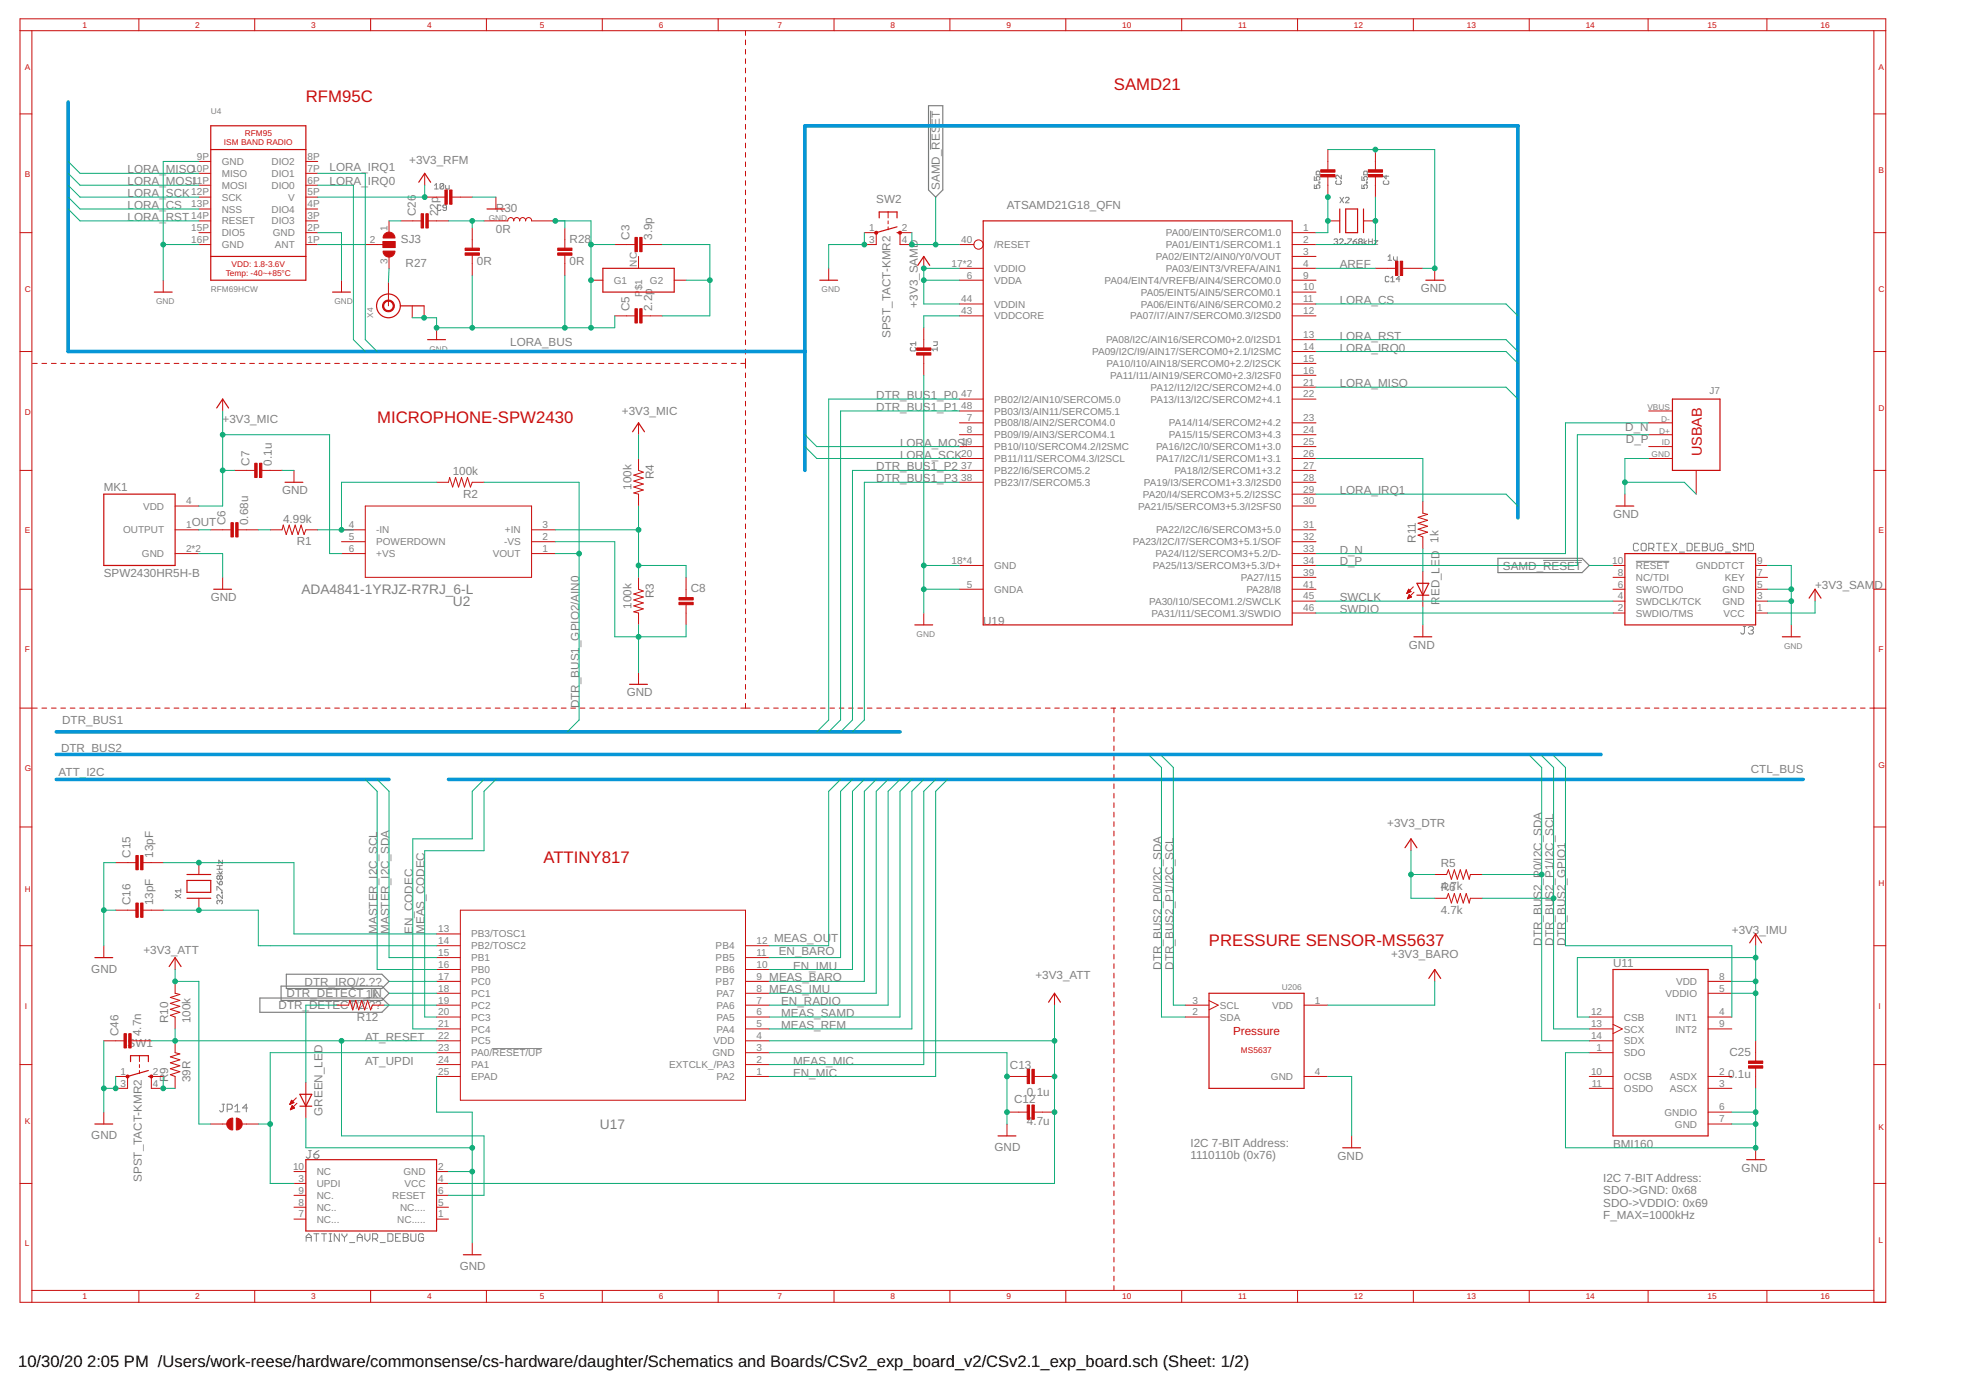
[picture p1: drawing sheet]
<svg xmlns="http://www.w3.org/2000/svg" width="420mm" height="297mm" viewBox="0 0 420 297" stroke-linecap="round" stroke-linejoin="round" font-family="sans-serif">
<defs><g id="words">
<g font-size="3.6" fill="#c90d0c">
<text x="65.4" y="21.8">RFM95C</text>
<text x="238.1" y="19.3">SAMD21</text>
<text x="80.6" y="90.4">MICROPHONE-SPW2430</text>
<text x="116.2" y="184.3">ATTINY817</text>
<text x="258.4" y="202.1">PRESSURE SENSOR-MS5637</text>
</g>
<g font-size="3.5">
<text x="3.9" y="292.1">10/30/20</text>
<text x="18.6" y="292.1">2:05 PM /Users/work-reese/hardware/commonsense/cs-hardware/daughter/Schematics and Boards/CSv2_exp_board_v2/CSv2.1_exp_board.sch (Sheet: 1/2)</text>
</g>
<text font-size="3.1" fill="#c90d0c" x="363.7" y="97.5" transform="rotate(-90 363.7 97.5)">USBAB</text>
<g font-size="2.9" fill="#808080">
<text x="64.4" y="127">ADA4841-1YRJZ-R7RJ_6-L</text>
<text x="96.8" y="129.5">U2</text>
<text x="128.2" y="241.2">U17</text>
</g>
<g font-size="2.5" fill="#808080">
<text x="200.9" y="26.8" transform="rotate(-90 200.9 26.8)">ET</text>
<text x="87.5" y="35">+3V3_RFM</text>
<text x="27.3" y="39.6">LORA_</text>
<text x="27.3" y="37">LORA_</text>
<text x="35.5" y="39.6">MOSI</text>
<text x="35.5" y="37">MISO</text>
<text x="70.4" y="39.6">LORA_</text>
<text x="70.4" y="36.5">LORA_IRQ1</text>
<text x="78.6" y="39.6">IRQ0</text>
<text x="200.9" y="40.6" transform="rotate(-90 200.9 40.6)">SAMD_RES</text>
<text x="27.3" y="42.1">LORA_</text>
<text x="27.3" y="47.2">LORA_</text>
<text x="27.3" y="44.7">LORA_</text>
<text x="35.5" y="42.1">SCK</text>
<text x="35.5" y="47.2">RST</text>
<text x="35.5" y="44.7">CS</text>
<text x="88.8" y="46.2" transform="rotate(-90 88.8 46.2)">C26</text>
<text x="93.7" y="46.2" transform="rotate(-90 93.7 46.2)">22p</text>
<text x="106" y="45.3">R30</text>
<text x="187.3" y="43.4">SW2</text>
<text x="215.2" y="44.7">ATSAMD21G18_QFN</text>
<text x="85.7" y="51.9">SJ3</text>
<text x="106" y="49.7">0R</text>
<text x="121.7" y="51.9">R28</text>
<text x="134.6" y="51.3" transform="rotate(-90 134.6 51.3)">C3</text>
<text x="139.4" y="51.3" transform="rotate(-90 139.4 51.3)">3.9p</text>
<text x="86.7" y="57">R27</text>
<text x="101.9" y="56.7">0R</text>
<text x="121.7" y="56.7">0R</text>
<text x="286.3" y="57.3">AREF</text>
<text x="196.2" y="65.7" transform="rotate(-90 196.2 65.7)">+3V3_SAMD</text>
<text x="286.3" y="65">LORA_CS</text>
<text x="303.6" y="62.4">GND</text>
<text x="134.6" y="66.5" transform="rotate(-90 134.6 66.5)">C5</text>
<text x="139.4" y="66.5" transform="rotate(-90 139.4 66.5)">2.2p</text>
<text x="109" y="73.9">LORA_BUS</text>
<text x="190.3" y="72.3" transform="rotate(-90 190.3 72.3)">SPST_TACT-KMR2</text>
<text x="286.3" y="75.1">LORA_IRQ0</text>
<text x="286.3" y="72.6">LORA_RST</text>
<text x="286.3" y="82.7">LORA_MISO</text>
<text x="132.9" y="88.6">+3V3_MIC</text>
<text x="187.3" y="85.3">DTR_BUS1_P0</text>
<text x="187.3" y="87.8">DTR_BUS1_P1</text>
<text x="47.6" y="90.4">+3V3_MIC</text>
<text x="192.3" y="95.4">LOR</text>
<text x="197.5" y="95.4">A_MOSI</text>
<text x="347.3" y="92.1">D_N</text>
<text x="347.5" y="94.7">D_P</text>
<text x="53.3" y="99.5" transform="rotate(-90 53.3 99.5)">C7</text>
<text x="58.1" y="99.5" transform="rotate(-90 58.1 99.5)">0.1u</text>
<text x="96.8" y="101.5">100k</text>
<text x="187.3" y="100.5">DTR_BUS1_P2</text>
<text x="192.3" y="98">LOR</text>
<text x="197.5" y="98">A_SCK</text>
<text x="22.2" y="105">MK1</text>
<text x="60.3" y="105.6">GND</text>
<text x="99" y="106.3">R2</text>
<text x="134.9" y="104.7" transform="rotate(-90 134.9 104.7)">100k</text>
<text x="139.7" y="102.5" transform="rotate(-90 139.7 102.5)">R4</text>
<text x="187.3" y="103.1">DTR_BUS1_P3</text>
<text x="286.3" y="105.6">LORA_IRQ1</text>
<text x="41" y="112.5">OUT</text>
<text x="48.2" y="112.2" transform="rotate(-90 48.2 112.2)">C6</text>
<text x="53" y="112.2" transform="rotate(-90 53 112.2)">0.68u</text>
<text x="60.5" y="111.7">4.99k</text>
<text x="344.7" y="110.7">GND</text>
<text x="63.4" y="116.5">R1</text>
<text x="286.3" y="118.3">D_N</text>
<text x="302.6" y="116" transform="rotate(-90 302.6 116)">R11</text>
<text x="307.4" y="116" transform="rotate(-90 307.4 116)">1k</text>
<text x="22.2" y="123.4">SPW2430HR5H-B</text>
<text x="286.3" y="120.8">D_P</text>
<text x="321.2" y="121.7">SAMD_RESET</text>
<text x="387.9" y="125.9">+3V3_SAM</text>
<text x="400.6" y="125.9">D</text>
<text x="45" y="128.5">GND</text>
<text x="134.9" y="130.1" transform="rotate(-90 134.9 130.1)">100k</text>
<text x="139.7" y="127.8" transform="rotate(-90 139.7 127.8)">R3</text>
<text x="147.6" y="126.6">C8</text>
<text x="286.3" y="128.5">SWCLK</text>
<text x="286.3" y="131">SWDIO</text>
<text x="307.6" y="129.2" transform="rotate(-90 307.6 129.2)">RED_LED</text>
<text x="210.1" y="133.5">U19</text>
<text x="301.1" y="138.6">GND</text>
<text x="133.9" y="148.8">GND</text>
<text x="13.3" y="154.6">DTR_BUS1</text>
<text x="123.8" y="151.3" transform="rotate(-90 123.8 151.3)">DTR_BUS1_GPIO2/AIN0</text>
<text x="13" y="160.7">DTR_BUS2</text>
<text x="12.5" y="165.8">ATT_I2C</text>
<text x="374.2" y="165.3">CTL_BUS</text>
<text x="296.5" y="176.7">+3V3_DTR</text>
<text x="27.9" y="183.3" transform="rotate(-90 27.9 183.3)">C15</text>
<text x="32.7" y="183.3" transform="rotate(-90 32.7 183.3)">13pF</text>
<text x="307.9" y="185.4">R5</text>
<text x="307.9" y="190.2">4.7k</text>
<text x="307.9" y="190.5">R6</text>
<text x="27.9" y="193.5" transform="rotate(-90 27.9 193.5)">C16</text>
<text x="32.7" y="193.5" transform="rotate(-90 32.7 193.5)">13pF</text>
<text x="307.9" y="195.3">4.7k</text>
<text x="30.7" y="203.9">+3V3_ATT</text>
<text x="80.6" y="199.6" transform="rotate(-90 80.6 199.6)">MASTER_I2C_SCL</text>
<text x="83.1" y="199.6" transform="rotate(-90 83.1 199.6)">MASTER_I2C_SDA</text>
<text x="88.2" y="199.6" transform="rotate(-90 88.2 199.6)">EN_CODEC</text>
<text x="90.8" y="199.6" transform="rotate(-90 90.8 199.6)">MEAS_CODEC</text>
<text x="165.4" y="201.3">MEAS_OU</text>
<text x="177.6" y="201.3">T</text>
<text x="329.5" y="202.1" transform="rotate(-90 329.5 202.1)">DTR_BUS2_P0/I2C_SDA</text>
<text x="332" y="202.1" transform="rotate(-90 332 202.1)">DTR_BUS2_P1/I2C_SCL</text>
<text x="334.6" y="202.1" transform="rotate(-90 334.6 202.1)">DTR_BUS2_GPIO1</text>
<text x="370.1" y="199.6">+3V3_IMU</text>
<text x="19.5" y="207.8">GND</text>
<text x="164.4" y="209.7">MEAS_BARO</text>
<text x="166.4" y="204.1">EN_BARO</text>
<text x="169.5" y="207.2">EN_IMU</text>
<text x="221.3" y="209.2">+3V3_ATT</text>
<text x="248.2" y="207.2" transform="rotate(-90 248.2 207.2)">DTR_BUS2_P0/I2C_SDA</text>
<text x="250.8" y="207.2" transform="rotate(-90 250.8 207.2)">DTR_BUS2_P1/I2C_SCL</text>
<text x="297.3" y="204.6">+3V3_BARO</text>
<text x="344.7" y="206.6">U11</text>
<text x="59.5" y="215.7">DTR_DETECT/2.??</text>
<text x="61.2" y="213.2">DTR_DETECT_1IkN</text>
<text x="65.1" y="210.6">DTR_IRQ/2.??</text>
<text x="164.4" y="212.3">MEAS_IMU</text>
<text x="166.9" y="214.8">EN_RADIO</text>
<text x="25.4" y="221.4" transform="rotate(-90 25.4 221.4)">C46</text>
<text x="30.2" y="221.4" transform="rotate(-90 30.2 221.4)">4.7n</text>
<text x="35.9" y="218.6" transform="rotate(-90 35.9 218.6)">R10</text>
<text x="40.7" y="218.6" transform="rotate(-90 40.7 218.6)">100k</text>
<text x="76.3" y="218.1">R12</text>
<text x="166.9" y="217.3">MEAS_SAMD</text>
<text x="166.9" y="219.9">MEAS_RFM</text>
<text x="27.3" y="223.7">SW1</text>
<text x="78.1" y="222.4">AT_RESET</text>
<text x="78.1" y="227.5">AT_UPDI</text>
<text x="169.5" y="227.5">MEAS_MIC</text>
<text x="369.6" y="225.6">C25</text>
<text x="35.9" y="231.3" transform="rotate(-90 35.9 231.3)">R9</text>
<text x="40.7" y="231.3" transform="rotate(-90 40.7 231.3)">39R</text>
<text x="169.5" y="230">EN_MIC</text>
<text x="215.8" y="228.5">C13</text>
<text x="369.3" y="230.4">0.1u</text>
<text x="68.9" y="238.4" transform="rotate(-90 68.9 238.4)">GREEN_LED</text>
<text x="216.7" y="235.8">C12</text>
<text x="219.5" y="234.2">0.1u</text>
<text x="19.5" y="243.4">GND</text>
<text x="212.5" y="245.9">GND</text>
<text x="219.5" y="240.3">4.7u</text>
<text x="254.4" y="245">I2C 7-BIT Address:</text>
<text x="344.7" y="245.3">BMI160</text>
<text x="254.4" y="247.7">1110110b (0x76)</text>
<text x="285.8" y="247.8">GND</text>
<text x="372.2" y="250.4">GND</text>
<text x="30.3" y="252.6" transform="rotate(-90 30.3 252.6)">SPST_TACT-KMR2</text>
<text x="342.6" y="252.5">I2C 7-BIT Address:</text>
<text x="342.6" y="255.2">SDO-&gt;GND: 0x68</text>
<text x="342.6" y="257.9">SDO-&gt;VDDIO: 0x69</text>
<text x="342.6" y="260.5">F_MAX=1000kHz</text>
<text x="98.2" y="271.3">GND</text>
</g>
<text font-size="2.5" fill="#c90d0c" x="263.5" y="221.2">Pressure</text>
<g font-size="2.1" fill="#808080">
<text x="42.1" y="34.1">9P</text>
<text x="47.4" y="35.3">GND</text>
<text x="58" y="35.3">DIO2</text>
<text x="65.7" y="34.1">8P</text>
<text x="40.9" y="36.7">10P</text>
<text x="40.9" y="41.8">12P</text>
<text x="41" y="39.2">11P</text>
<text x="47.4" y="37.8">MISO</text>
<text x="47.4" y="40.3">MOSI</text>
<text x="58" y="40.3">DIO0</text>
<text x="58" y="37.8">DIO1</text>
<text x="65.7" y="39.2">6P</text>
<text x="65.7" y="36.7">7P</text>
<text x="65.7" y="41.8">5P</text>
<text x="40.9" y="44.3">13P</text>
<text x="40.9" y="46.8">14P</text>
<text x="47.4" y="45.4">NSS</text>
<text x="47.4" y="48">RESET</text>
<text x="47.4" y="42.9">SCK</text>
<text x="58" y="48">DIO3</text>
<text x="58" y="45.4">DIO4</text>
<text x="61.6" y="42.9">V</text>
<text x="65.7" y="46.8">3P</text>
<text x="65.7" y="44.3">4P</text>
<text x="40.9" y="49.4">15P</text>
<text x="40.9" y="51.9">16P</text>
<text x="47.4" y="50.5">DIO5</text>
<text x="47.4" y="53">GND</text>
<text x="58.3" y="50.5">GND</text>
<text x="58.7" y="53">ANT</text>
<text x="65.7" y="51.9">1P</text>
<text x="65.7" y="49.4">2P</text>
<text x="79.1" y="51.9">2</text>
<text x="82.8" y="49.4" transform="rotate(-90 82.8 49.4)">1</text>
<text x="185.7" y="49.4">1</text>
<text x="185.7" y="51.9">3</text>
<text x="192.7" y="49.4">2</text>
<text x="192.7" y="51.9">4</text>
<text x="205.4" y="51.9">40</text>
<text x="212.5" y="53">/RESET</text>
<text x="249.2" y="50.5">PA00/EINT0/SERCOM1.0</text>
<text x="249.2" y="53">PA01/EINT1/SERCOM1.1</text>
<text x="278.5" y="49.4">1</text>
<text x="278.5" y="51.9">2</text>
<text x="82.8" y="56.4" transform="rotate(-90 82.8 56.4)">3</text>
<text x="136.1" y="57" transform="rotate(-90 136.1 57)">NC</text>
<text x="203.4" y="57">17*2</text>
<text x="206.6" y="59.5">6</text>
<text x="212.5" y="58.1">VDDIO</text>
<text x="247" y="55.6">PA02/EINT2/AIN0/Y0/VOUT</text>
<text x="249.2" y="58.1">PA03/EINT3/VREFA/AIN1</text>
<text x="278.5" y="54.5">3</text>
<text x="278.5" y="57">4</text>
<text x="278.5" y="59.5">9</text>
<text x="131.2" y="60.7">G1</text>
<text x="137.2" y="63.5" transform="rotate(-90 137.2 63.5)">P</text>
<text x="137.2" y="62.1" transform="rotate(-90 137.2 62.1)">$1</text>
<text x="138.9" y="60.7">G2</text>
<text x="205.4" y="64.6">44</text>
<text x="212.5" y="60.7">VDDA</text>
<text x="212.5" y="65.7">VDDIN</text>
<text x="236.1" y="60.7">PA04/EINT4/VREFB/AIN4/SERCOM0.0</text>
<text x="243.8" y="63.2">PA05/EINT5/AIN5/SERCOM0.1</text>
<text x="243.8" y="65.7">PA06/EINT6/AIN6/SERCOM0.2</text>
<text x="278.5" y="62.1">10</text>
<text x="278.5" y="64.6">11</text>
<text x="205.4" y="67.2">43</text>
<text x="212.5" y="68.3">VDDCORE</text>
<text x="241.5" y="68.3">PA07/I7/AIN7/SERCOM0.3/I2SD0</text>
<text x="278.5" y="67.2">12</text>
<text x="233.4" y="75.9">PA09/I2C/I9/AIN17/SERCOM0+2.1/I2SMC</text>
<text x="236.4" y="73.3">PA08/I2C/AIN16/SERCOM0+2.0/I2SD1</text>
<text x="278.5" y="72.2">13</text>
<text x="278.5" y="74.8">14</text>
<text x="278.5" y="77.3">15</text>
<text x="236.5" y="78.4">PA10/I10/AIN18/SERCOM0+2.2/I2SCK</text>
<text x="237.3" y="81">PA11/I11/AIN19/SERCOM0+2.3/I2SF0</text>
<text x="245.9" y="83.5">PA12/I12/I2C/SERCOM2+4.0</text>
<text x="278.5" y="79.9">16</text>
<text x="278.5" y="82.4">21</text>
<text x="205.4" y="84.9">47</text>
<text x="205.4" y="87.5">48</text>
<text x="212.5" y="86">PB02/I2/AIN10/SERCOM5.0</text>
<text x="212.5" y="88.6">PB03/I3/AIN11/SERCOM5.1</text>
<text x="245.9" y="86">PA13/I13/I2C/SERCOM2+4.1</text>
<text x="278.5" y="84.9">22</text>
<text x="365.3" y="84.3">J7</text>
<text x="205.4" y="95.1">19</text>
<text x="206.6" y="90">7</text>
<text x="206.6" y="92.5">8</text>
<text x="212.5" y="91.1">PB08/I8/AIN2/SERCOM4.0</text>
<text x="212.5" y="93.7">PB09/I9/AIN3/SERCOM4.1</text>
<text x="249.8" y="91.1">PA14/I14/SERCOM2+4.2</text>
<text x="249.8" y="93.7">PA15/I15/SERCOM3+4.3</text>
<text x="278.5" y="90">23</text>
<text x="278.5" y="92.5">24</text>
<text x="278.5" y="95.1">25</text>
<text x="205.4" y="97.6">20</text>
<text x="205.4" y="100.2">37</text>
<text x="212.5" y="96.2">PB10/I10/SERCOM4.2/I2SMC</text>
<text x="212.5" y="98.7">PB11/I11/SERCOM4.3/I2SCL</text>
<text x="212.5" y="101.3">PB22/I6/SERCOM5.2</text>
<text x="247.1" y="96.2">PA16/I2C/I0/SERCOM1+3.0</text>
<text x="247.1" y="98.7">PA17/I2C/I1/SERCOM1+3.1</text>
<text x="251" y="101.3">PA18/I2/SERCOM1+3.2</text>
<text x="278.5" y="97.6">26</text>
<text x="278.5" y="100.2">27</text>
<text x="39.8" y="107.8">4</text>
<text x="205.4" y="102.7">38</text>
<text x="212.5" y="103.8">PB23/I7/SERCOM5.3</text>
<text x="244.2" y="106.4">PA20/I4/SERCOM3+5.2/I2SSC</text>
<text x="244.5" y="103.8">PA19/I3/SERCOM1+3.3/I2SD0</text>
<text x="278.5" y="102.7">28</text>
<text x="278.5" y="105.2">29</text>
<text x="278.5" y="107.8">30</text>
<text x="26.3" y="114">OUTPUT</text>
<text x="30.6" y="108.9">VDD</text>
<text x="39.8" y="112.9">1</text>
<text x="74.5" y="112.9">4</text>
<text x="80.4" y="114">-IN</text>
<text x="107.9" y="114">+IN</text>
<text x="115.9" y="112.9">3</text>
<text x="243.3" y="108.9">PA21/I5/SERCOM3+5.3/I2SFS0</text>
<text x="247.1" y="114">PA22/I2C/I6/SERCOM3+5.0</text>
<text x="278.5" y="112.9">31</text>
<text x="30.3" y="119.1">GND</text>
<text x="39.8" y="117.9">2*2</text>
<text x="74.5" y="115.4">5</text>
<text x="74.5" y="117.9">6</text>
<text x="80.4" y="116.5">POWERDOWN</text>
<text x="80.4" y="119.1">+VS</text>
<text x="105.3" y="119.1">VOUT</text>
<text x="107.7" y="116.5">-VS</text>
<text x="115.9" y="117.9">1</text>
<text x="115.9" y="115.4">2</text>
<text x="242.1" y="116.5">PA23/I2C/I7/SERCOM3+5.1/SOF</text>
<text x="247" y="119.1">PA24/I12/SERCOM3+5.2/D-</text>
<text x="278.5" y="115.4">32</text>
<text x="278.5" y="117.9">33</text>
<text x="203.4" y="120.5">18*4</text>
<text x="206.6" y="125.6">5</text>
<text x="212.5" y="121.6">GND</text>
<text x="246.4" y="121.6">PA25/I13/SERCOM3+5.3/D+</text>
<text x="265.2" y="124.1">PA27/I15</text>
<text x="278.5" y="120.5">34</text>
<text x="278.5" y="123">39</text>
<text x="278.5" y="125.6">41</text>
<text x="344.5" y="120.5">10</text>
<text x="345.7" y="123">8</text>
<text x="345.7" y="125.6">6</text>
<text x="349.6" y="121.6">RESET</text>
<text x="349.6" y="124.1">NC/TDI</text>
<text x="362.4" y="121.6">GNDDTCT</text>
<text x="368.6" y="124.1">KEY</text>
<text x="375.6" y="125.6">5</text>
<text x="375.6" y="120.5">9</text>
<text x="375.6" y="123">7</text>
<text x="212.5" y="126.7">GNDA</text>
<text x="245.6" y="129.2">PA30/I10/SECOM1.2/SWCLK</text>
<text x="246.1" y="131.8">PA31/I11/SECOM1.3/SWDIO</text>
<text x="266.4" y="126.7">PA28/I8</text>
<text x="278.5" y="128.1">45</text>
<text x="278.5" y="130.6">46</text>
<text x="345.7" y="128.1">4</text>
<text x="345.7" y="130.6">2</text>
<text x="349.6" y="129.2">SWDCLK/TCK</text>
<text x="349.6" y="131.8">SWDIO/TMS</text>
<text x="349.6" y="126.7">SWO/TDO</text>
<text x="368.1" y="129.2">GND</text>
<text x="368.1" y="126.7">GND</text>
<text x="368.4" y="131.8">VCC</text>
<text x="375.6" y="128.1">3</text>
<text x="375.6" y="130.6">1</text>
<text x="93.7" y="201.8">14</text>
<text x="93.7" y="199.2">13</text>
<text x="100.7" y="202.9">PB2/TOSC2</text>
<text x="100.7" y="200.3">PB3/TOSC1</text>
<text x="152.9" y="202.9">PB4</text>
<text x="161.7" y="201.8">12</text>
<text x="93.7" y="206.8">16</text>
<text x="93.7" y="204.3">15</text>
<text x="93.7" y="209.4">17</text>
<text x="100.7" y="208">PB0</text>
<text x="100.7" y="205.4">PB1</text>
<text x="152.9" y="205.4">PB5</text>
<text x="152.9" y="208">PB6</text>
<text x="161.7" y="204.3">11</text>
<text x="161.7" y="206.8">10</text>
<text x="161.7" y="209.4">9</text>
<text x="367.4" y="209.4">8</text>
<text x="93.7" y="211.9">18</text>
<text x="93.7" y="214.5">19</text>
<text x="100.7" y="210.5">PC0</text>
<text x="100.7" y="213">PC1</text>
<text x="100.7" y="215.6">PC2</text>
<text x="152.9" y="210.5">PB7</text>
<text x="153.1" y="215.6">PA6</text>
<text x="153.1" y="213">PA7</text>
<text x="161.7" y="214.5">7</text>
<text x="161.7" y="211.9">8</text>
<text x="254.9" y="214.5">3</text>
<text x="260.7" y="215.6">SCL</text>
<text x="271.8" y="215.6">VDD</text>
<text x="281" y="214.5">1</text>
<text x="355.9" y="213">VDDIO</text>
<text x="358.2" y="210.5">VDD</text>
<text x="367.4" y="211.9">5</text>
<text x="93.7" y="217">20</text>
<text x="93.7" y="219.5">21</text>
<text x="100.7" y="218.1">PC3</text>
<text x="100.7" y="220.6">PC4</text>
<text x="153.1" y="220.6">PA4</text>
<text x="153.1" y="218.1">PA5</text>
<text x="161.7" y="219.5">5</text>
<text x="161.7" y="217">6</text>
<text x="254.9" y="217">2</text>
<text x="260.7" y="218.1">SDA</text>
<text x="340" y="217">12</text>
<text x="340" y="219.5">13</text>
<text x="347.1" y="218.1">CSB</text>
<text x="347.1" y="220.6">SCX</text>
<text x="358.1" y="218.1">INT1</text>
<text x="358.1" y="220.6">INT2</text>
<text x="367.4" y="217">4</text>
<text x="367.4" y="219.5">9</text>
<text x="93.7" y="224.6">23</text>
<text x="93.7" y="227.2">24</text>
<text x="93.7" y="222.1">22</text>
<text x="100.7" y="225.7">PA0/RESET/UP</text>
<text x="100.7" y="223.2">PC5</text>
<text x="152.2" y="225.7">GND</text>
<text x="152.5" y="223.2">VDD</text>
<text x="161.7" y="227.2">2</text>
<text x="161.7" y="224.6">3</text>
<text x="161.7" y="222.1">4</text>
<text x="340" y="222.1">14</text>
<text x="341.2" y="224.6">1</text>
<text x="347.1" y="225.7">SDO</text>
<text x="347.1" y="223.2">SDX</text>
<text x="25.7" y="229.7">1</text>
<text x="25.7" y="232.2">3</text>
<text x="32.7" y="229.7">2</text>
<text x="32.7" y="232.2">4</text>
<text x="93.7" y="229.7">25</text>
<text x="100.7" y="230.8">EPAD</text>
<text x="100.7" y="228.3">PA1</text>
<text x="143" y="228.3">EXTCLK_/PA3</text>
<text x="153.1" y="230.8">PA2</text>
<text x="161.7" y="229.7">1</text>
<text x="271.6" y="230.8">GND</text>
<text x="281" y="229.7">4</text>
<text x="340" y="229.7">10</text>
<text x="340.2" y="232.2">11</text>
<text x="347.1" y="230.8">OCSB</text>
<text x="347.1" y="233.3">OSDO</text>
<text x="356.9" y="230.8">ASDX</text>
<text x="356.9" y="233.3">ASCX</text>
<text x="367.4" y="229.7">2</text>
<text x="367.4" y="232.2">3</text>
<text x="355.7" y="238.4">GNDIO</text>
<text x="367.4" y="237.3">6</text>
<text x="367.4" y="239.8">7</text>
<text x="358" y="241">GND</text>
<text x="62.6" y="250">10</text>
<text x="67.7" y="251.1">NC</text>
<text x="86.2" y="251.1">GND</text>
<text x="93.6" y="250">2</text>
<text x="63.8" y="255.1">9</text>
<text x="63.8" y="257.6">8</text>
<text x="63.8" y="252.5">3</text>
<text x="67.7" y="256.2">NC.</text>
<text x="67.7" y="253.7">UPDI</text>
<text x="83.8" y="256.2">RESET</text>
<text x="86.4" y="253.7">VCC</text>
<text x="93.6" y="257.6">5</text>
<text x="93.6" y="255.1">6</text>
<text x="93.6" y="252.5">4</text>
<text x="63.8" y="260.2">7</text>
<text x="67.7" y="258.7">NC..</text>
<text x="67.7" y="261.3">NC...</text>
<text x="84.9" y="261.3">NC.....</text>
<text x="85.5" y="258.7">NC....</text>
<text x="93.6" y="260.2">1</text>
</g>
<g font-size="1.8" fill="#c90d0c">
<text x="17.6" y="5.9">1</text>
<text x="41.7" y="5.9">2</text>
<text x="66.5" y="5.9">3</text>
<text x="91.3" y="5.9">4</text>
<text x="115.4" y="5.9">5</text>
<text x="140.8" y="5.9">6</text>
<text x="166.2" y="5.9">7</text>
<text x="190.3" y="5.9">8</text>
<text x="215.1" y="5.9">9</text>
<text x="239.8" y="5.9">10</text>
<text x="264.6" y="5.9">11</text>
<text x="289.4" y="5.9">12</text>
<text x="313.5" y="5.9">13</text>
<text x="338.9" y="5.9">14</text>
<text x="364.9" y="5.9">15</text>
<text x="389" y="5.9">16</text>
<text x="5.3" y="14.9">A</text>
<text x="401.5" y="14.9">A</text>
<text x="52.3" y="29.1">RFM95</text>
<text x="47.9" y="31">ISM BAND RADIO</text>
<text x="5.3" y="37.8">B</text>
<text x="401.5" y="37">B</text>
<text x="48.2" y="58.9">Temp: -40~+85°C</text>
<text x="49.5" y="57">VDD: 1.8-3.6V</text>
<text x="5.3" y="62.4">C</text>
<text x="401.5" y="62.4">C</text>
<text x="5.3" y="88.6">D</text>
<text x="401.5" y="87.8">D</text>
<text x="5.3" y="114">E</text>
<text x="401.5" y="114">E</text>
<text x="5.3" y="139.4">F</text>
<text x="401.5" y="139.4">F</text>
<text x="5.3" y="164.8">G</text>
<text x="401.5" y="164">G</text>
<text x="5.3" y="190.7">H</text>
<text x="401.5" y="189.4">H</text>
<text x="5.3" y="215.6">I</text>
<text x="401.5" y="215.6">I</text>
<text x="265.2" y="225">MS5637</text>
<text x="5.3" y="240.2">K</text>
<text x="401.5" y="241.5">K</text>
<text x="5.3" y="266.4">L</text>
<text x="401.5" y="265.6">L</text>
<text x="17.6" y="277.7">1</text>
<text x="41.7" y="277.7">2</text>
<text x="66.5" y="277.7">3</text>
<text x="91.3" y="277.7">4</text>
<text x="115.4" y="277.7">5</text>
<text x="140.8" y="277.7">6</text>
<text x="166.2" y="277.7">7</text>
<text x="190.3" y="277.7">8</text>
<text x="215.1" y="277.7">9</text>
<text x="239.8" y="277.7">10</text>
<text x="264.6" y="277.7">11</text>
<text x="289.4" y="277.7">12</text>
<text x="313.5" y="277.7">13</text>
<text x="338.9" y="277.7">14</text>
<text x="364.9" y="277.7">15</text>
<text x="389" y="277.7">16</text>
</g>
<g font-size="1.8" fill="#808080">
<text x="45" y="24.3">U4</text>
<text x="104.5" y="47.2">GND</text>
<text x="33.4" y="65">GND</text>
<text x="45" y="62.4">RFM69HCW</text>
<text x="71.5" y="65">GND</text>
<text x="175.6" y="62.4">GND</text>
<text x="79.7" y="67.9" transform="rotate(-90 79.7 67.9)">X4</text>
<text x="91.8" y="75.1">GND</text>
<text x="352.1" y="87.6">VBUS</text>
<text x="354.6" y="92.7">D+</text>
<text x="355" y="90.1">D-</text>
<text x="355.1" y="95.2">ID</text>
<text x="353" y="97.7">GND</text>
<text x="195.9" y="136.1">GND</text>
<text x="381.3" y="138.6">GND</text>
<text x="273.9" y="211.5">U206</text>
</g>
</g></defs>
<g fill="none" stroke="#808080" stroke-width=".21">
<path d="M92.9 39.6l.4-.4v1.2M94.8 39.4v.8l-.2 .2h-.4l-.2-.2M94.8 39.4l-.2-.2h-.4l-.2 .2v.8M94.8 39.4l-.8 .8M95.2 39.6v.6l.2 .2h.6v-.8M198.9 23.7v8.3M280.9 37.7v.8h.6l-.2-.4 .2-.4h.4l.2 .2v.4l-.2 .2M280.9 39.5v.8h.6l-.2-.4 .2-.4h.4l.2 .2v.4l-.2 .2M281.9 38.9h.2v.2h-.2zM282.1 37.4v-.6l-.2-.2h-.4l-.2 .2v.6h1.1M285.7 38.6l-.2 .2v.4l.2 .2h.7l.2-.2v-.4l-.2-.2M286.6 37.4v.8l-.7-.8-.4 .3v.3l.2 .2"/>
<path d="M291 39.5v.8h.6l-.2-.4 .2-.4h.4l.2 .2v.4l-.2 .2M291 37.7v.8h.6l-.2-.4 .2-.4h.4l.2 .2v.4l-.2 .2M292 38.9h.2v.2h-.2zM292.2 37.4v-.6l-.2-.2h-.4l-.2 .2v.6h1.2M295.8 38.6l-.2 .2v.4l.2 .2h.8l.2-.2v-.4l-.2-.2M296.2 37.4v.8l-.6-.5h1.2M92.9 40.4h.8M94.2 44l-.2-.2h-.3l-.2 .2v.8l.2 .2h.3l.2-.2M95.4 44.4h-.6l-.2-.2 .2-.4h.4l.2 .2v.8l-.2 .2h-.4l-.2-.2M285.1 51.2l.2-.1h.4l.2 .1-.2 .4M285.5 51.6h.2M285.7 51.6l.2 .2-.2 .4h-.4l-.2-.2"/>
<path d="M286.3 51.2l.1-.1h.5l.1 .1v.2l-.7 .8h.7M286.4 42.2l.7 1.1M287.1 42.2l-.7 1.1M287.4 52h.2v.2h-.2zM287.5 42.4l.2-.2h.4l.2 .2v.1l-.8 .8h.8M288 51.1h.8l-.8 1.1M289.2 51.6h.6l.2 .4-.2 .2h-.4l-.2-.2zM290 51.1l-.8 .5M290.6 51.6l-.2-.2 .2-.3h.3l.2 .1-.2 .4M290.6 51.6h.3M290.6 51.6l-.2 .2 .2 .4h.3l.2-.2-.2-.4M291.5 51.1v1.1"/>
<path d="M292.1 51.4l-.6 .4 .6 .4M292.5 51.6h.8M292.5 51.1v1.1M293.3 51.1v1.1M293.7 51.4h.7l-.7 .8h.7M296.7 54.9l.3-.4v1.1M296.7 55.6h.7M296.8 59.2l-.1-.1h-.5l-.1 .1v.8l.1 .2h.5l.1-.2M297.2 59.4l.4-.3v1.1M297.8 54.9v.5l.2 .2h.6v-.7M299.2 59.6h-.8l.6-.5v1.1M194.7 74.2l-.2 .2v.4l.2 .2h.8l.2-.2v-.4l-.2-.2"/>
<path d="M195.7 73v.8M195.7 73.4h-1.2l.4 .4M199.5 73h.8v.6l-.2 .2h-.6M200.3 74.6h-1.2l.4 .4M200.3 74.2v.8M297.2 60.2h.8M329.8 119.8h8.3M349.6 120h7.1M350.2 116.4l-.3-.3h-.5l-.3 .3v1.1l.3 .2h.5l.3-.2M351 116.1h.5l.3 .3v1.1l-.3 .2h-.5l-.3-.2v-1.1zM352.4 117.2h.8l.2-.3v-.5l-.2-.3h-.8v1.6M352.9 117.2l.5 .5"/>
<path d="M354 116.1h1.1M354.5 116.1v1.6M355.6 116.9h.6M356.7 116.1h-1.1v1.6h1.1M357.3 116.1l1.1 1.6M358.4 116.1l-1.1 1.6M358.9 118h1.1M360.6 116.1h.8l.2 .3v1.1l-.2 .2h-.8zM362.2 116.9h.5M363.3 116.1h-1.1v1.6h1.1M363.8 116.1h.8l.3 .3v.2l-.3 .3 .3 .3v.3l-.3 .2h-.8zM363.8 116.9h.8"/>
<path d="M365.5 116.1v1.4l.2 .2h.6l.2-.2v-1.4M368.2 116.4l-.3-.3h-.5l-.3 .3v1.1l.3 .2h.5l.3-.2v-.6h-.6M368.7 118h1.1M371.5 116.4l-.3-.3h-.6l-.2 .3v.2l.2 .3h.6l.3 .3v.3l-.3 .2h-.6l-.2-.2M372 117.7v-1.6l.6 .5 .5-.5v1.6M373.6 116.1h.9l.2 .3v1.1l-.2 .2h-.9zM372.6 133.9h.5M372.8 133.9v1.3l-.2 .3h-.3l-.3-.3M373.6 134.1l.3-.2h.6l.2 .2v.3l-.2 .3M374.2 134.7h.3M374.5 134.7l.2 .3v.2l-.2 .3h-.6l-.3-.3M37.5 191.1l1.1 .8"/>
<path d="M38.6 191.1l-1.1 .8M38.6 190.4h-1.1l.4 .3M38.6 189.9v.8M46.4 190.2v-.7l1.1 .7M46.4 188.3l.5 .8M46.4 186.7h1.1M46.4 185.8h1.1M46.4 185h1.1M46.8 186.2l.3 .5 .4-.5M46.9 192.6l-.1-.2-.4 .2v.4l.1 .2M46.9 187.3l-.1-.2-.4 .2v.4l.1 .2 .4-.2M46.9 192.6l.2-.2 .4 .2v.4l-.2 .2"/>
<path d="M46.9 185v.8M46.9 187.3v.4M46.9 188.5l.2-.2 .4 .2v.4l-.2 .2h-.4zM46.9 192.6v.2M46.9 187.3l.2-.2 .4 .2v.4l-.2 .2-.4-.2M47.3 190.6h.2v.2h-.2zM47.5 191.2v.8l-.7-.8-.4 .2v.4l.1 .2M47.5 183.8v.8l-.7-.8v.8M47.5 236h.5M47.7 236v1.3l-.2 .3h-.3l-.3-.3M48.6 237h.8l.2-.2v-.6l-.2-.2h-.8v1.6M50.2 237.6h1.1"/>
<path d="M50.2 236.5l.5-.5v1.6M52.9 236.8h-1.1l.8-.8v1.6M105.2 224.1h10.7M66 245.9h.5M66.3 245.9v1.3l-.3 .3h-.3l-.3-.3M67.1 246.7h.8l.3 .3v.2l-.3 .3h-.6l-.2-.3zM68.2 245.9l-.6 .2-.5 .6M65.4 265.3v-1.1l.6-.5 .5 .5v1.1M65.4 264.5h1.1M67.1 263.7h1.1M67.6 263.7v1.6M68.7 263.7h1.1"/>
<path d="M69.3 263.7v1.6M70.3 263.7h.6M70.3 265.3h.6M70.6 263.7v1.6M72.5 263.7v1.6l-1.1-1.6v1.6M73.1 263.7v.2l.5 .6M73.6 264.5v.8M74.1 263.7v.2l-.5 .6M74.7 265.5h1.1M76.3 264.5h1.1M76.3 265.3v-1.1l.6-.5 .5 .5v1.1M78 263.7v1l.5 .6 .6-.6v-1"/>
<path d="M79.6 264.7h.8l.3-.2v-.6l-.3-.2h-.8v1.6M80.2 264.7l.5 .6M81.3 265.5h1M82.9 263.7h.8l.3 .2v1.1l-.3 .3h-.8zM84.5 264.5h.6M85.6 263.7h-1.1v1.6h1.1M86.2 264.5h.8M86.2 263.7h.8l.2 .2v.3l-.2 .3 .2 .2v.3l-.2 .3h-.8zM87.8 263.7v1.3l.3 .3h.5l.3-.3v-1.3M90.5 263.9l-.2-.2h-.6l-.2 .2v1.1l.2 .3h.6l.2-.3v-.5h-.5"/>
</g>
<path d="M198.4 22.6h3.1v18l-1.5 1.5-1.6-1.5zM320.1 119.3h18l1.5 1.5-1.5 1.6h-18zM55.5 213.3h26.1l1.5 1.5-1.5 1.5h-26.1zM60.1 210.7h21.5l1.5 1.6-1.5 1.5h-21.5zM61.2 208.2h20.4l1.5 1.5-1.5 1.5h-20.4z" fill="none" stroke="#808080" stroke-width=".25"/>
<g fill="none" stroke="#c90d0c" stroke-width=".21">
<path d="M4.3 4h398.7v274.3h-398.7zM4.3 6.6h398.7M6.8 6.6v271.7M29.7 4v2.6M54.4 4v2.6M79.2 4v2.6M103.9 4v2.6M128.7 4v2.6M153.5 4v2.6M159.3 6.6v1M159.3 8.6v1M159.3 10.6v1"/>
<path d="M159.3 12.6v1M159.3 14.6v1M159.3 16.6v1M159.3 18.6v1M178.2 4v2.6M203 4v2.6M227.8 4v2.6M252.5 4v2.6M277.3 4v2.6M302 4v2.6M326.8 4v2.6M352.2 4v2.6"/>
<path d="M377.6 4v2.6M400.5 6.6v271.7M4.3 24.3h2.5M42.5 39.6h2.5M42.5 37h2.5M42.5 34.5h2.5M65.4 39.6h2.5M65.4 37h2.5M65.4 34.5h2.5M90.8 37v2.6M159.3 20.6v1M159.3 22.6v1"/>
<path d="M159.3 24.6v1M159.3 26.6v1M159.3 28.6v1M159.3 30.6v1M159.3 32.6v1M159.3 34.6v1M159.3 36.6v1M159.3 38.6v1M283.8 32v4.5M283.8 37.5v4.6M293.9 32v4.5M293.9 37.5v4.6"/>
<path d="M400.5 24.3h2.5M4.3 49.7h2.5M34.9 59.9v2.5M42.5 52.3h2.5M42.5 49.7h2.5M42.5 47.2h2.5M42.5 42.1h2.5M42.5 44.7h2.5M65.4 52.3h2.5M65.4 49.7h2.5M65.4 47.2h2.5M65.4 42.1h2.5"/>
<path d="M65.4 44.7h2.5M73 59.9v2.5M78.1 52.3h3.8M81.9 51.6h2.5v1.3h-2.5zM83.1 47.2v2.5M83.1 54.8v2.5M85.7 47.2h4.6M90.8 42.1h4.5M91.3 47.2h4.5M96.4 42.1h4.5M100.9 48.7v4.6M100.9 54.3v4.6"/>
<path d="M103.4 47.2h5.1a.64 .64 0 0 1 .7-.7 .64 .64 0 0 1 .6 .7 .64 .64 0 0 1 .6-.7 .64 .64 0 0 1 .7 .7 .64 .64 0 0 1 .6-.7 .64 .64 0 0 1 .6 .7 .64 .64 0 0 1 .7-.7 .64 .64 0 0 1 .6 .7h5.1M106 42.1v2.6M120.7 48.7v4.6M120.7 54.3v4.6M126.3 59.9h2.5M131.4 52.3h4.6M136.5 54.8v2.5M137 52.3h4.5M144.1 59.9h2.5M159.3 40.6v1M159.3 42.6v1M159.3 44.6v1"/>
<path d="M159.3 46.6v1M159.3 48.6v1M159.3 50.6v1M159.3 52.6v1M159.3 54.6v1M159.3 56.6v1M159.3 58.6v1M177.1 57.3v2.6M184.7 49.7h2.6v2.6h-2.6M189.8 45.3v1.3M189.8 47.2v.6M189.8 48.5v.6"/>
<path d="M194.9 49.7h-2.6v2.6h2.6M197.4 54.8v2.5M205 57.3h5.1M205 52.3h3.1M205 59.9h5.1M276.2 57.3h5M276.2 52.3h5M276.2 49.7h5M276.2 54.8h5M276.2 59.9h5M283.8 47.2h2.5M291.4 47.2h2.5"/>
<path d="M293.9 57.3h4.6M299.5 57.3h4.6M306.6 57.3v2.6M400.5 49.7h2.5M4.3 75.1h2.5M6.9 77.7h1.1M9 77.7h1M11 77.7h1M13 77.7h1M15 77.7h1M17 77.7h1.1M19 77.7h1.1"/>
<path d="M21.1 77.7h1M23.1 77.7h1M25.1 77.7h1M27.1 77.7h1.1M29.1 77.7h1.1M31.2 77.7h1M33.2 77.7h1M35.2 77.7h1M37.2 77.7h1M39.2 77.7h1.1M41.3 77.7h1M43.3 77.7h1"/>
<path d="M45.3 77.7h1M47.3 77.7h1M49.3 77.7h1M51.4 77.7h1M53.4 77.7h1M55.4 77.7h1M57.4 77.7h1M59.4 77.7h1M61.4 77.7h1M63.5 77.7h1M65.5 77.7h1M67.5 77.7h1"/>
<path d="M69.5 77.7h1M71.5 77.7h1M73.5 77.7h1.1M75.6 77.7h1M77.6 77.7h1M79.6 77.7h1M81.6 77.7h1M83 60.3v5.1M83.6 77.7h1M85.7 77.7h1M87.7 77.7h1M88.1 65.4v2.5"/>
<path d="M89.7 77.7h1M90.6 65.4v2.5M91.7 77.7h1M93.3 70v2.6M93.7 77.7h1M95.7 77.7h1.1M97.8 77.7h1M99.8 77.7h1M101.8 77.7h1M103.8 77.7h1M105.8 77.7h1M107.8 77.7h1.1"/>
<path d="M109.9 77.7h1M111.9 77.7h1M113.9 77.7h1M115.9 77.7h1M117.9 77.7h1.1M120 77.7h1M122 77.7h1M124 77.7h1M126 77.7h1M128 77.7h1.1M130 77.7h1.1M131.4 67.5h4.6"/>
<path d="M132.1 77.7h1M134.1 77.7h1M136.1 77.7h1M137 67.5h4.5M138.1 77.7h1M140.1 77.7h1.1M142.2 77.7h1M144.2 77.7h1M146.2 77.7h1M148.2 77.7h1M150.2 77.7h1.1M152.3 77.7h1"/>
<path d="M154.3 77.7h1M156.3 77.7h1M158.3 77.7h1M159.3 60.6v1M159.3 62.6v1M159.3 64.6v1.1M159.3 66.7v.9M159.3 68.6v1.1M159.3 70.7v.9M159.3 72.7v1M159.3 74.7v1M159.3 76.7v2"/>
<path d="M159.3 79.7v1M197.4 70v4.6M197.4 75.6v4.6M205 65h5.1M205 67.5h5.1M276.2 77.7h5M276.2 62.4h5M276.2 65h5M276.2 67.5h5M276.2 72.6h5M276.2 75.1h5M400.5 75.1h2.5"/>
<path d="M47.6 85.3v2.5M136.5 90.4v2.5M136.5 98v2.5l1 .4-2.1 .6 2.1 .7-2.1 .6 2.1 .6-2.1 .7 2.1 .6-2.1 .6 1.1 .3v2.5M159.3 81.7v1M159.3 83.7v1M159.3 85.7v1.1M159.3 87.8v1M159.3 89.8v1M159.3 91.8v1M159.3 93.8v1M159.3 95.8v1M159.3 97.8v1.1"/>
<path d="M159.3 99.9v1M205 85.3h5.1M205 90.4h5.1M205 92.9h5.1M205 95.4h5.1M205 98h5.1M205 87.8h5.1M276.2 80.2h5M276.2 82.7h5M276.2 85.3h5M276.2 90.4h5M276.2 92.9h5"/>
<path d="M276.2 95.4h5M276.2 98h5M352.3 90.4h5.1M352.3 92.9h5.1M352.3 95.4h5.1M352.3 98h5.1M352.3 87.8h5.1M4.3 100.5h2.5M37.4 108.1h5.1M37.4 113.2h5.1M37.4 118.3h5.1M45 113.2h4.6"/>
<path d="M50.1 100.5h4.6M50.6 113.2h4.6M55.7 100.5h4.6M57.7 113.2h2.6l.2-1 .7 2 .6-2 .6 2 .7-2 .6 2 .6-2 .7 2 .4-1h2.5M62.8 100.5v2.6M73 113.2h5.1M73 115.8h5.1M73 118.3h5.1M78.1 108.1h35.5v15.3h-35.5zM93.3 103.1h2.5l.3-1.1 .6 2.1 .7-2.1 .6 2.1 .6-2.1 .7 2.1 .6-2.1 .6 2.1 .4-1h2.5M113.6 113.2h5.1M113.6 115.8h5.1"/>
<path d="M113.6 118.3h5.1M159.3 101.9v1M159.3 103.9v1M159.3 105.9v1M159.3 107.9v1M159.3 109.9v1.1M159.3 112v1M159.3 114v1M159.3 116v1M159.3 118v1M205 100.5h5.1M205 103.1h5.1"/>
<path d="M276.2 100.5h5M276.2 103.1h5M276.2 105.6h5M276.2 108.1h5M276.2 113.2h5M276.2 115.8h5M276.2 118.3h5M304.1 107.1v2.6l1 .2-2 .7 2 .6-2 .6 2 .7-2 .6 2 .6-2 .7 1 .3v2.6M347.3 105.6v2.5M362.5 100.5v5.1M400.5 100.5h2.5M4.3 125.9h2.5"/>
<path d="M47.6 123.4v2.5M136.5 123.4v2.5l1 .4-2.1 .6 2.1 .7-2.1 .6 2.1 .6-2.1 .7 2.1 .6-2.1 .6 1.1 .3v2.5M146.6 123.4v4.6M146.6 129v4.5M159.3 120v1.1M159.3 122v1.1M159.3 124.1v1M159.3 126.1v1M159.3 128.1v1M159.3 130.1v1M159.3 132.1v1.1M159.3 134.2v1"/>
<path d="M159.3 136.2v1M159.3 138.2v1M197.4 131v2.5M205 120.8h5.1M205 125.9h5.1M276.2 120.8h5M276.2 125.9h5M276.2 123.4h5M276.2 128.5h5M276.2 131h5M300.7 126.8h.1M300.7 126.7h.3"/>
<path d="M300.8 126.6h.5M300.8 126.4h.7M300.8 127.9h.2M300.9 126.3h.5M300.9 127.8h.3M300.9 126.2h.4M300.9 127.6h.6M301 127.5h.6M301 126.1h.2M301 125.9h.1M301 125.9l-.3 .9M301 125.9l.5 .5"/>
<path d="M301 127.4h.5M301.1 127.3h.3M301.1 127.1h.2M301.2 127.1l.5 .5-.9 .4zM301.5 126.4l-.8 .4M302 125.4l-1.3 1.4M302.2 126.6l-1.4 1.4M304.1 122.1v7.6M304.1 133.5v2.6M344.7 120.8h2.6M344.7 125.9h2.6M344.7 123.4h2.6"/>
<path d="M344.7 128.5h2.6M344.7 131h2.6M375.2 120.8h2.5M375.2 125.9h2.5M375.2 123.4h2.5M375.2 128.5h2.5M375.2 131h2.5M382.8 133.5v2.6M387.9 125.9v2.6M400.5 125.9h2.5M4.3 151.3h2.5M6.9 151.3h1.1"/>
<path d="M9 151.3h1M11 151.3h1M13 151.3h1M15 151.3h1M17 151.3h1.1M19 151.3h1.1M21.1 151.3h1M23.1 151.3h1M25.1 151.3h1M27.1 151.3h1.1M29.1 151.3h1.1M31.2 151.3h1"/>
<path d="M33.2 151.3h1M35.2 151.3h1M37.2 151.3h1M39.2 151.3h1.1M41.3 151.3h1M43.3 151.3h1M45.3 151.3h1M47.3 151.3h1M49.3 151.3h1M51.4 151.3h1M53.4 151.3h1M55.4 151.3h1"/>
<path d="M57.4 151.3h1M59.4 151.3h1M61.4 151.3h1M63.5 151.3h1M65.5 151.3h1M67.5 151.3h1M69.5 151.3h1M71.5 151.3h1M73.5 151.3h1.1M75.6 151.3h1M77.6 151.3h1M79.6 151.3h1"/>
<path d="M81.6 151.3h1M83.6 151.3h1M85.7 151.3h1M87.7 151.3h1M89.7 151.3h1M91.7 151.3h1M93.7 151.3h1M95.7 151.3h1.1M97.8 151.3h1M99.8 151.3h1M101.8 151.3h1M103.8 151.3h1"/>
<path d="M105.8 151.3h1M107.8 151.3h1.1M109.9 151.3h1M111.9 151.3h1M113.9 151.3h1M115.9 151.3h1M117.9 151.3h1.1M120 151.3h1M122 151.3h1M124 151.3h1M126 151.3h1M128 151.3h1.1"/>
<path d="M130 151.3h1.1M132.1 151.3h1M134.1 151.3h1M136.1 151.3h1M136.5 143.7v2.5M138.1 151.3h1M140.1 151.3h1.1M142.2 151.3h1M144.2 151.3h1M146.2 151.3h1M148.2 151.3h1M150.2 151.3h1.1"/>
<path d="M152.3 151.3h1M154.3 151.3h1M156.3 151.3h1M158.3 151.3h2M159.3 140.2v1M159.3 142.2v1.1M159.3 144.3v1M159.3 146.3v1M159.3 148.3v1M159.3 150.3v1M161.3 151.3h1M163.3 151.3h1"/>
<path d="M165.3 151.3h1M167.3 151.3h1M169.3 151.3h1M171.3 151.3h1M173.3 151.3h1M175.3 151.3h1M177.4 151.3h1M179.3 151.3h1.1M181.4 151.3h1M183.3 151.3h1.1M185.4 151.3h1M187.4 151.3h1"/>
<path d="M189.4 151.3h1M191.4 151.3h1M193.4 151.3h1M195.4 151.3h1M197.4 151.3h1M199.4 151.3h1M201.4 151.3h1M203.4 151.3h1M205.4 151.3h1M207.4 151.3h1M209.4 151.3h1M211.4 151.3h1"/>
<path d="M213.4 151.3h1M215.4 151.3h1M217.4 151.3h1M219.4 151.3h1M221.4 151.3h1M223.4 151.3h1M225.4 151.3h1M227.4 151.3h1M229.4 151.3h1M231.4 151.3h1M233.4 151.3h1M235.4 151.3h1"/>
<path d="M237.4 151.3h1M238.1 151.3v1M238.1 153.3v1.1M238.1 155.4v1M238.1 157.4v1M238.1 159.4v1M239.4 151.3h1M241.4 151.3h1M243.4 151.3h1M245.4 151.3h1M247.4 151.3h1M249.4 151.3h1"/>
<path d="M251.4 151.3h1M253.4 151.3h1M255.4 151.3h1M257.4 151.3h1M259.4 151.3h1M261.5 151.3h.9M263.4 151.3h1.1M265.5 151.3h.9M267.4 151.3h1.1M269.5 151.3h.9M271.5 151.3h1M273.5 151.3h.9"/>
<path d="M275.5 151.3h1M277.5 151.3h1M279.5 151.3h1M281.5 151.3h1M283.5 151.3h1M285.5 151.3h1M287.5 151.3h1M289.5 151.3h1M291.5 151.3h1M293.5 151.3h1M295.5 151.3h1M297.5 151.3h1"/>
<path d="M299.5 151.3h1M301.5 151.3h1M303.5 151.3h1M305.5 151.3h1M307.5 151.3h1M309.5 151.3h1M311.5 151.3h1M313.5 151.3h1M315.5 151.3h1M317.5 151.3h1M319.5 151.3h1M321.5 151.3h1"/>
<path d="M323.5 151.3h1M325.5 151.3h1M327.5 151.3h1M329.5 151.3h1M331.5 151.3h1M333.5 151.3h1M335.5 151.3h1M337.5 151.3h1M339.5 151.3h1M341.5 151.3h1M343.5 151.3h1M345.5 151.3h1"/>
<path d="M347.5 151.3h1M349.5 151.3h1M351.5 151.3h1.1M353.5 151.3h1M355.6 151.3h1M357.5 151.3h1M359.6 151.3h1M361.5 151.3h1.1M363.6 151.3h1M365.5 151.3h1.1M367.6 151.3h1M369.6 151.3h1"/>
<path d="M371.6 151.3h1M373.6 151.3h1M375.6 151.3h1M377.6 151.3h1M379.6 151.3h1M381.6 151.3h1M383.6 151.3h1M385.6 151.3h1M387.6 151.3h1M389.6 151.3h1M391.6 151.3h1M393.6 151.3h1"/>
<path d="M395.6 151.3h1M397.6 151.3h1M399.6 151.3h3.4M4.3 176.7h2.5M238.1 161.4v1.1M238.1 163.4v1.1M238.1 165.5v1M238.1 167.5v1M238.1 169.5v1M238.1 171.6v1M238.1 173.6v1M238.1 175.6v1"/>
<path d="M238.1 177.6v1M238.1 179.6v1.1M301.5 179.3v2.5M400.5 176.7h2.5M24.7 194.5h4.6M24.7 184.3h4.6M30.3 194.5h4.6M30.3 184.3h4.6M42.5 184.3v2.6M42.5 192v2.5M93.3 199.6h5.1M98.4 194.5h60.9v40.6h-60.9z"/>
<path d="M238.1 181.7v1M238.1 183.7v1M238.1 185.7v1M238.1 187.7v1.1M238.1 189.8v1M238.1 191.8v1M238.1 193.8v1M238.1 195.8v1M238.1 197.8v1.1M238.1 199.9v1M306.6 186.9h2.6l.3-1 .7 2 .6-2 .6 2 .7-2 .6 2 .7-2 .6 2 .2-1h2.6M306.6 192h2.6l.3-1.1 .7 2.1 .6-2.1 .6 2.1 .7-2.1 .6 2.1 .7-2.1 .6 2.1 .2-1h2.6"/>
<path d="M375.2 199.6v2.5M4.3 202.1h2.5M22.2 202.1v2.5M37.4 209.7v2.6l1 .2-2 .6 2 .7-2 .6 2 .7-2 .6 2 .6-2 .7 1 .3v2.6M37.4 204.6v2.6M72 214.8h2.5l.3-1 .6 2 .6-2 .7 2 .6-2 .6 2 .7-2 .6 2 .4-1h2.5M93.3 202.1h5.1M93.3 219.9h5.1M93.3 217.3h5.1M93.3 214.8h5.1M93.3 212.3h5.1M93.3 207.2h5.1"/>
<path d="M93.3 204.6h5.1M93.3 209.7h5.1M159.3 202.1h5.1M159.3 219.9h5.1M159.3 217.3h5.1M159.3 214.8h5.1M159.3 212.3h5.1M159.3 207.2h5.1M159.3 204.6h5.1M159.3 209.7h5.1M225.4 212.3v2.5M238.1 201.9v1"/>
<path d="M238.1 203.9v1M238.1 206v1M238.1 208v1M238.1 210v1M238.1 212v1M238.1 214v1.1M238.1 216.1v1M238.1 218.1v1M253.3 217.3h5.1M253.3 214.8h5.1M258.4 213.8l1.9 1-1.9 1M278.7 214.8h5.1"/>
<path d="M306.6 207.2v2.5M339.6 219.9h5.1M339.6 217.3h5.1M344.7 218.9l2 1-2 1M365 219.9h5.1M365 217.3h5.1M365 212.3h5.1M365 209.7h5.1M400.5 202.1h2.5M4.3 227.5h2.5M22.2 222.4h4.6M22.2 237.7v2.5"/>
<path d="M24.7 230h2.6v2.6h-2.6M27.8 222.4h4.5M29.8 225.6v1.3M29.8 227.5v.6M29.8 228.8v.6M34.9 230h-2.6v2.6h2.6M37.4 222.4v2.6l1 .2-2 .6 2 .7-2 .6 2 .7-2 .6 2 .6-2 .7 1 .3v2.6M62 236h.1M62 235.8h.3M62.1 235.7h.5M62.1 235.6h.7M62.1 237h.2"/>
<path d="M62.1 236.9h.5M62.2 235.5h.5M62.2 235.4h.3M62.2 236.8h.7M62.3 235.2h.1M62.3 236.7h.5M62.3 235.1l.5 .5-.9 .4zM62.3 236.6h.4M62.4 236.4h.2M62.4 236.3h.1M62.4 236.3l.5 .5-.8 .4zM63.3 234.6l-1.4 1.4"/>
<path d="M63.5 235.8l-1.4 1.4M65.4 231.3v7.6M93.3 227.5h5.1M93.3 230h5.1M93.3 225h5.1M93.3 222.4h5.1M159.3 227.5h5.1M159.3 230h5.1M159.3 225h5.1M159.3 222.4h5.1M215.2 230h4.6M215.2 237.7h4.6"/>
<path d="M220.8 230h4.6M220.8 237.7h4.6M238.1 220.1v1M238.1 222.1v1.1M238.1 224.2v1M238.1 226.2v1M238.1 228.2v1M238.1 230.2v1M238.1 232.2v1.1M238.1 234.3v1M238.1 236.3v1M238.1 238.3v1"/>
<path d="M278.7 230h5.1M339.6 230h5.1M339.6 225h5.1M339.6 222.4h5.1M339.6 232.6h5.1M365 230h5.1M365 237.7h5.1M365 232.6h5.1M375.2 222.4v4.6M375.2 228v4.6M400.5 227.5h2.5M4.3 252.9h2.5"/>
<path d="M45 240.2h3.5M51.8 240.2h3.4M62.8 252.9h2.6M62.8 250.4h2.6M62.8 255.4h2.6M62.8 258h2.6M93.3 252.9h2.5M93.3 250.4h2.5M93.3 255.4h2.5M93.3 258h2.5M215.2 240.2v2.5M238.1 240.3v1.1"/>
<path d="M238.1 242.4v1M238.1 244.4v1M238.1 246.4v1M238.1 248.4v1M238.1 250.5v1M238.1 252.5v1M238.1 254.5v1M238.1 256.5v1.1M238.1 258.6v1M288.9 242.7v2.6M365 240.2h5.1M375.2 245.3v2.5"/>
<path d="M400.5 252.9h2.5M6.8 275.8h393.7M29.7 275.8v2.5M54.4 275.8v2.5M62.8 260.5h2.6M79.2 275.8v2.5M93.3 260.5h2.5M100.9 265.6v2.5M103.9 275.8v2.5M128.7 275.8v2.5M153.5 275.8v2.5M178.2 275.8v2.5"/>
<path d="M203 275.8v2.5M227.8 275.8v2.5M238.1 260.6v1M238.1 262.6v1M238.1 264.6v1M238.1 266.6v1.1M238.1 268.7v1M238.1 270.7v1M238.1 272.7v1M238.1 274.7v1.1M252.5 275.8v2.5M277.3 275.8v2.5"/>
<path d="M302 275.8v2.5M326.8 275.8v2.5M352.2 275.8v2.5M377.6 275.8v2.5"/>
<circle cx="209.1" cy="52.3" r=".99"/>
</g>
<g fill="none" stroke="#c90d0c" stroke-width=".25">
<path d="M45 26.9h20.4v33h-20.4zM45 32h20.4M89.5 38.9l1.3-1.9 1.2 1.9M45 54.8h20.4M104.1 44.7h3.8M128.8 57.3h15.3v5.1h-15.3zM175.2 59.9h3.8M187.9 46.6v-1.3h3.8v1.3M191.7 49.7h.6M191.7 48.5l-4.4 1.2M196.2 56.7l1.2-1.9 1.3 1.9M210.1 47.2h66.1v86.3h-66.1z"/>
<path d="M286.3 44.7v5M287.6 44.7h2.5v5h-2.5zM291.4 44.7v5M304.7 59.9h3.8M33 62.4h3.8M71.1 62.4h3.8M85.6 65.4h5M91.4 72.6h3.8M46.3 87.2l1.3-1.9 1.3 1.9M135.2 92.3l1.3-1.9 1.2 1.9M357.4 85.3h10.2v15.2h-10.2zM22.2 105.6h15.2v15.2h-15.2z"/>
<path d="M60.9 103.1h3.8M345.4 108.1h3.8M347.3 118.3h27.9v15.2h-27.9zM45.7 125.9h3.8M195.5 133.5h3.8M302.2 136.1h3.8M302.8 124.7h2.6l-1.3 2.5zM302.8 127.2h2.6M380.9 136.1h3.8M386.6 127.8l1.3-1.9 1.3 1.9M134.6 146.2h3.8M40 188.2h5v2.5h-5z"/>
<path d="M40 192h5M40 186.9h5M300.3 181.2l1.2-1.9 1.3 1.9M20.3 204.6h3.8M36.2 206.5l1.2-1.9 1.3 1.9M224.1 214.2l1.3-1.9 1.2 1.9M258.4 212.3h20.3v20.3h-20.3zM305.4 209.1l1.2-1.9 1.3 1.9M344.7 207.2h20.3v35.5h-20.3zM373.9 201.5l1.3-1.9 1.3 1.9M27.9 226.9v-1.3h3.8v1.3M31.7 230h.6"/>
<path d="M31.7 228.8l-4.4 1.2M64.1 233.8h2.5l-1.2 2.6zM64.1 236.4h2.5M20.3 240.2h3.8M65.4 247.8h27.9v15.3h-27.9zM213.3 242.7h3.8M287 245.3h3.8M373.3 247.8h3.8M99 268.1h3.8"/>
<circle cx="83" cy="65.4" r="2.54"/>
</g>
<g fill="#c90d0c" stroke="#c90d0c" stroke-width=".21">
<path d="M299.3 55.8h.5v3.1h-.5z"/>
<path d="M298.2 55.8h.5v3.1h-.5z"/>
<path d="M195.9 75.4h3v.5h-3z"/>
<path d="M195.9 74.4h3v.5h-3z"/>
<path d="M282.3 36.3h3v.5h-3z"/>
<path d="M282.3 37.3h3v.5h-3z"/>
<path d="M292.4 36.3h3.1v.5h-3.1z"/>
<path d="M292.4 37.3h3.1v.5h-3.1z"/>
<path d="M96.1 40.6h.5v3h-.5z"/>
<path d="M95.1 40.6h.5v3h-.5z"/>
<path d="M27.5 220.9h.5v3h-.5z"/>
<path d="M26.5 220.9h.5v3h-.5z"/>
<path d="M220.5 236.1h.5v3.1h-.5z"/>
<path d="M219.5 236.1h.5v3.1h-.5z"/>
<path d="M220.5 228.5h.5v3.1h-.5z"/>
<path d="M219.5 228.5h.5v3.1h-.5z"/>
<path d="M50.4 111.7h.5v3h-.5z"/>
<path d="M49.4 111.7h.5v3h-.5z"/>
<path d="M55.5 99h.5v3h-.5z"/>
<path d="M54.4 99h.5v3h-.5z"/>
<path d="M145.1 128.7h3v.5h-3z"/>
<path d="M145.1 127.7h3v.5h-3z"/>
<path d="M30.1 182.8h.5v3.1h-.5z"/>
<path d="M29 182.8h.5v3.1h-.5z"/>
<path d="M30.1 193h.5v3h-.5z"/>
<path d="M29 193h.5v3h-.5z"/>
<path d="M81.9 51.6h2.5v1.3h-2.5z"/>
<path d="M373.7 227.8h3v.5h-3z"/>
<path d="M373.7 226.7h3v.5h-3z"/>
<path d="M136.7 50.7h.5v3.1h-.5z"/>
<path d="M135.7 50.7h.5v3.1h-.5z"/>
<path d="M136.7 66h.5v3h-.5z"/>
<path d="M135.7 66h.5v3h-.5z"/>
<path d="M91 45.7h.5v3h-.5z"/>
<path d="M90 45.7h.5v3h-.5z"/>
<path d="M99.4 54h3v.5h-3z"/>
<path d="M99.4 53h3v.5h-3z"/>
<path d="M119.2 54h3v.5h-3z"/>
<path d="M119.2 53h3v.5h-3z"/>
</g>
<g fill="#c90d0c" stroke="#c90d0c" stroke-width=".21">
<path d="M82.1 64.5a1.27 1.27 0 0 1 2 .3 1.27 1.27 0 0 1-.8 1.8 1.27 1.27 0 0 1-1.6-1.2h.3a1.01 1.01 0 0 1 1.4-1 1.01 1.01 0 0 1 .3 1.7 1.01 1.01 0 0 1-1.7-.5v-.2h-.3z" fill-rule="evenodd"/>
<path d="M50.5 238.9a1.27 1.27 0 0 1 1.3 1.3 1.27 1.27 0 0 1-1.3 1.3z" fill-rule="evenodd"/>
<path d="M48.8 239.4l.5-.4 .4-.1v2.6a1.26 1.26 0 0 1-1.1-.8 1.26 1.26 0 0 1 .2-1.3z" fill-rule="evenodd"/>
<path d="M81.9 53.7h2.5a1.27 1.27 0 0 1-1.3 1.2 1.27 1.27 0 0 1-1.2-1.2z" fill-rule="evenodd"/>
<path d="M82.3 49.9a1.27 1.27 0 0 1 1.4-.2 1.27 1.27 0 0 1 .7 1.2h-2.5v-.5z" fill-rule="evenodd"/>
<path d="M187 49.5h.5v.5h-.5z" fill-rule="evenodd"/>
<path d="M192.1 49.5h.5v.5h-.5z" fill-rule="evenodd"/>
<circle cx="27.3" cy="230.1" r=".33"/>
<circle cx="32.3" cy="230.1" r=".33"/>
</g>
<path d="M14.6 21.8v53.3h157.4M172 100.5v-73.6h152.4v83.8M12 156.4h180.3M12 166.6h71.1M12 161.2h330.2M95.8 166.6h289.6" fill="none" stroke="#0696d7" stroke-width=".76"/>
<g fill="none" stroke="#0dab76" stroke-width=".21">
<path d="M14.6 39.6l2.5 2.5h25.4M14.6 37l2.5 2.6h25.4M14.6 34.5l2.5 2.5h25.4M42.5 34.5h-7.6v25.4M67.9 39.6h7.6v33l2.6 2.5M67.9 37h10.2v35.6l2.5 2.5M90.8 39.6v2.5h-22.9M283.8 32h22.8v25.3h-2.5M14.6 44.7l2.5 2.5h25.4M14.6 42.1l2.5 2.6h25.4M34.9 52.3h7.6M67.9 52.3h10.2"/>
<path d="M67.9 49.7h5.1v10.2M83.1 47.2h2.6M83.1 57.3l-.1 3M95.8 47.2h7.6M100.9 42.1h5.1M100.9 47.2v1.5M100.9 58.9v11.1M118.7 47.2h7.6v22.8M120.7 47.2v1.5M120.7 58.9v11.1M126.3 52.3h5.1M141.5 52.3h10.2v15.2h-10.2"/>
<path d="M146.6 59.9h5.1M184.7 49.7v2.6h-7.6v5M194.9 49.7v2.6h10.1M197.4 59.9h7.6M200 42.1v10.2M205 57.3h-7.6v7.7h7.6M281.2 57.3h12.7M283.8 42.1v7.6h-2.6M293.9 42.1v10.2h-12.7M131.4 67.5v2.5h-38.1v-2.1h-5.2M205 67.5h-7.6v2.5M281.2 65h40.7l2.5 2.5"/>
<path d="M281.2 75.1h40.7l2.5 2.6M281.2 72.6h40.7l2.5 2.5M47.6 92.9h22.8v25.4h2.6M47.6 87.8v20.3h-5.1M136.5 92.9v5.1M172 95.4l2.6 2.6h30.4M172 92.9l2.6 2.5h30.4M197.4 80.2v50.8M205 85.3h-27.9v68.6l-2.5 2.5M205 87.8h-25.4v66.1l-2.5 2.5M281.2 98h22.9v9.1M281.2 82.7h40.7l2.5 2.6"/>
<path d="M352.3 92.9h-15.2v27.9h-55.9M352.3 98h-5v7.6M352.3 90.4h-17.7v27.9h-53.4M42.5 118.3h5.1v5.1M42.5 113.2h2.5M47.6 100.5h2.5M55.2 113.2h2.5M60.3 100.5h2.5M67.9 113.2h7.6M93.3 103.1h-20.3v10.1M103.4 103.1h20.4v50.8l-2.6 2.5M118.7 115.8h12.7v20.3h15.2v-2.6"/>
<path d="M118.7 118.3h5.1M118.7 113.2h17.8M136.5 108.1v15.3M205 103.1h-20.3v50.8l-2.5 2.5M205 100.5h-22.8v53.4l-2.6 2.5M281.2 105.6h40.7l2.5 2.5M304.1 117.3v4.8M347.3 103.1h12.7l2.5 2.5M136.5 120.8h10.1v2.6M136.5 133.5v10.2M197.4 120.8h7.6M197.4 125.9h7.6"/>
<path d="M281.2 128.5h63.5M281.2 131h63.5M304.1 129.7v3.8M339.6 120.8h5.1M377.7 120.8h5.1v12.7M377.7 125.9h5.1M377.7 128.5h5.1M387.9 128.5v2.5h-10.2M78.1 166.6l2.5 2.5v38.1h12.7M80.6 166.6l2.5 2.5v35.5h10.2M103.4 166.6l-2.5 2.5v10.2h-12.7v40.6h5.1M106 166.6l-2.6 2.5v12.7h-12.6v35.5h2.5"/>
<path d="M179.6 166.6l-2.5 2.5v33h-12.7M182.2 166.6l-2.6 2.5v35.5h-15.2M184.7 166.6l-2.5 2.5v38.1h-17.8M187.3 166.6l-2.6 2.5v40.6h-20.3M189.8 166.6l-2.5 2.5v43.2h-22.9M192.3 166.6l-2.5 2.5v45.7h-25.4M194.9 166.6l-2.6 2.5v48.2h-27.9M197.4 166.6l-2.5 2.5v50.8h-30.5M200 166.6l-2.6 2.5v58.4h-33M202.5 166.6l-2.5 2.5v60.9h-35.6M245.7 161.5l2.5 2.5v53.3h5.1M248.2 161.5l2.6 2.5v50.8h2.5"/>
<path d="M326.9 161.5l2.6 2.5v58.4h10.1M329.5 161.5l2.5 2.5v55.9h7.6M332 161.5l2.6 2.5v38.1h35.5v15.2M22.2 194.5h2.5M24.7 184.3h-2.5v17.8M34.9 184.3h27.9v15.3h30.5M34.9 194.5h20.3v7.6h38.1M301.5 186.9h5.1M301.5 181.8v10.2h5.1M316.8 186.9h12.7M316.8 192h15.2M37.4 207.2v2.5h5.1v30.5h2.5"/>
<path d="M37.4 219.9v2.5M72 214.8h-6.6v16.5M82.1 214.8h11.2M83.1 209.7h10.2M83.1 212.3h10.2M225.4 214.8v38.1h-129.6M306.6 209.7v5.1h-22.8M370.1 209.7h5.1M370.1 212.3h5.1M375.2 202.1v20.3M375.2 204.6h-38.1v12.7h2.5M22.2 222.4v15.3"/>
<path d="M24.7 230v2.6h-2.5M32.3 222.4h61M34.9 230v2.6h2.5M65.4 238.9v6.4h35.5M73 222.4v20.3h30.4v12.7h-7.6M93.3 225h-35.6v27.9h5.1M93.3 230v7.7h7.6v27.9M164.4 225h50.8v15.2M164.4 222.4h61M283.8 230h5.1v12.7M339.6 225h-5v20.3h40.6v-12.7M370.1 237.7h5.1"/>
<path d="M55.2 240.2h2.5M95.8 250.4h5.1M370.1 240.2h5.1"/>
</g>
<g fill="#0dab76" stroke="#0dab76" stroke-width=".21">
<circle cx="293.9" cy="32" r=".51"/>
<circle cx="306.6" cy="57.3" r=".51"/>
<circle cx="197.4" cy="125.9" r=".51"/>
<circle cx="197.4" cy="120.8" r=".51"/>
<circle cx="34.9" cy="52.3" r=".51"/>
<circle cx="215.2" cy="237.7" r=".51"/>
<circle cx="215.2" cy="230" r=".51"/>
<circle cx="22.2" cy="232.6" r=".51"/>
<circle cx="24.7" cy="232.6" r=".51"/>
<circle cx="22.2" cy="194.5" r=".51"/>
<circle cx="382.8" cy="128.5" r=".51"/>
<circle cx="382.8" cy="125.9" r=".51"/>
<circle cx="100.9" cy="250.4" r=".51"/>
<circle cx="100.9" cy="245.3" r=".51"/>
<circle cx="347.3" cy="103.1" r=".51"/>
<circle cx="90.6" cy="67.9" r=".51"/>
<circle cx="93.3" cy="70" r=".51"/>
<circle cx="126.3" cy="52.3" r=".51"/>
<circle cx="126.3" cy="59.9" r=".51"/>
<circle cx="126.3" cy="70" r=".51"/>
<circle cx="120.7" cy="70" r=".51"/>
<circle cx="100.9" cy="70" r=".51"/>
<circle cx="118.7" cy="47.2" r=".51"/>
<circle cx="136.5" cy="136.1" r=".51"/>
<circle cx="375.2" cy="240.2" r=".51"/>
<circle cx="375.2" cy="245.3" r=".51"/>
<circle cx="375.2" cy="237.7" r=".51"/>
<circle cx="184.7" cy="52.3" r=".51"/>
<circle cx="197.4" cy="57.3" r=".51"/>
<circle cx="197.4" cy="59.9" r=".51"/>
<circle cx="283.8" cy="42.1" r=".51"/>
<circle cx="283.8" cy="47.2" r=".51"/>
<circle cx="293.9" cy="47.2" r=".51"/>
<circle cx="90.8" cy="42.1" r=".51"/>
<circle cx="73" cy="222.4" r=".51"/>
<circle cx="37.4" cy="222.4" r=".51"/>
<circle cx="57.7" cy="240.2" r=".51"/>
<circle cx="34.9" cy="232.6" r=".51"/>
<circle cx="37.4" cy="209.7" r=".51"/>
<circle cx="225.4" cy="230" r=".51"/>
<circle cx="225.4" cy="222.4" r=".51"/>
<circle cx="225.4" cy="237.7" r=".51"/>
<circle cx="73" cy="113.2" r=".51"/>
<circle cx="47.6" cy="100.5" r=".51"/>
<circle cx="47.6" cy="92.9" r=".51"/>
<circle cx="42.5" cy="194.5" r=".51"/>
<circle cx="42.5" cy="184.3" r=".51"/>
<circle cx="375.2" cy="209.7" r=".51"/>
<circle cx="375.2" cy="204.6" r=".51"/>
<circle cx="375.2" cy="212.3" r=".51"/>
<circle cx="194.9" cy="52.3" r=".51"/>
<circle cx="200" cy="52.3" r=".51"/>
<circle cx="301.5" cy="186.9" r=".51"/>
<circle cx="151.7" cy="59.9" r=".51"/>
<circle cx="100.9" cy="47.2" r=".51"/>
<circle cx="123.8" cy="118.3" r=".51"/>
<circle cx="329.5" cy="186.9" r=".51"/>
<circle cx="332" cy="192" r=".51"/>
<circle cx="136.5" cy="113.2" r=".51"/>
<circle cx="136.5" cy="120.8" r=".51"/>
</g>
<use href="#words"/>
</svg>
